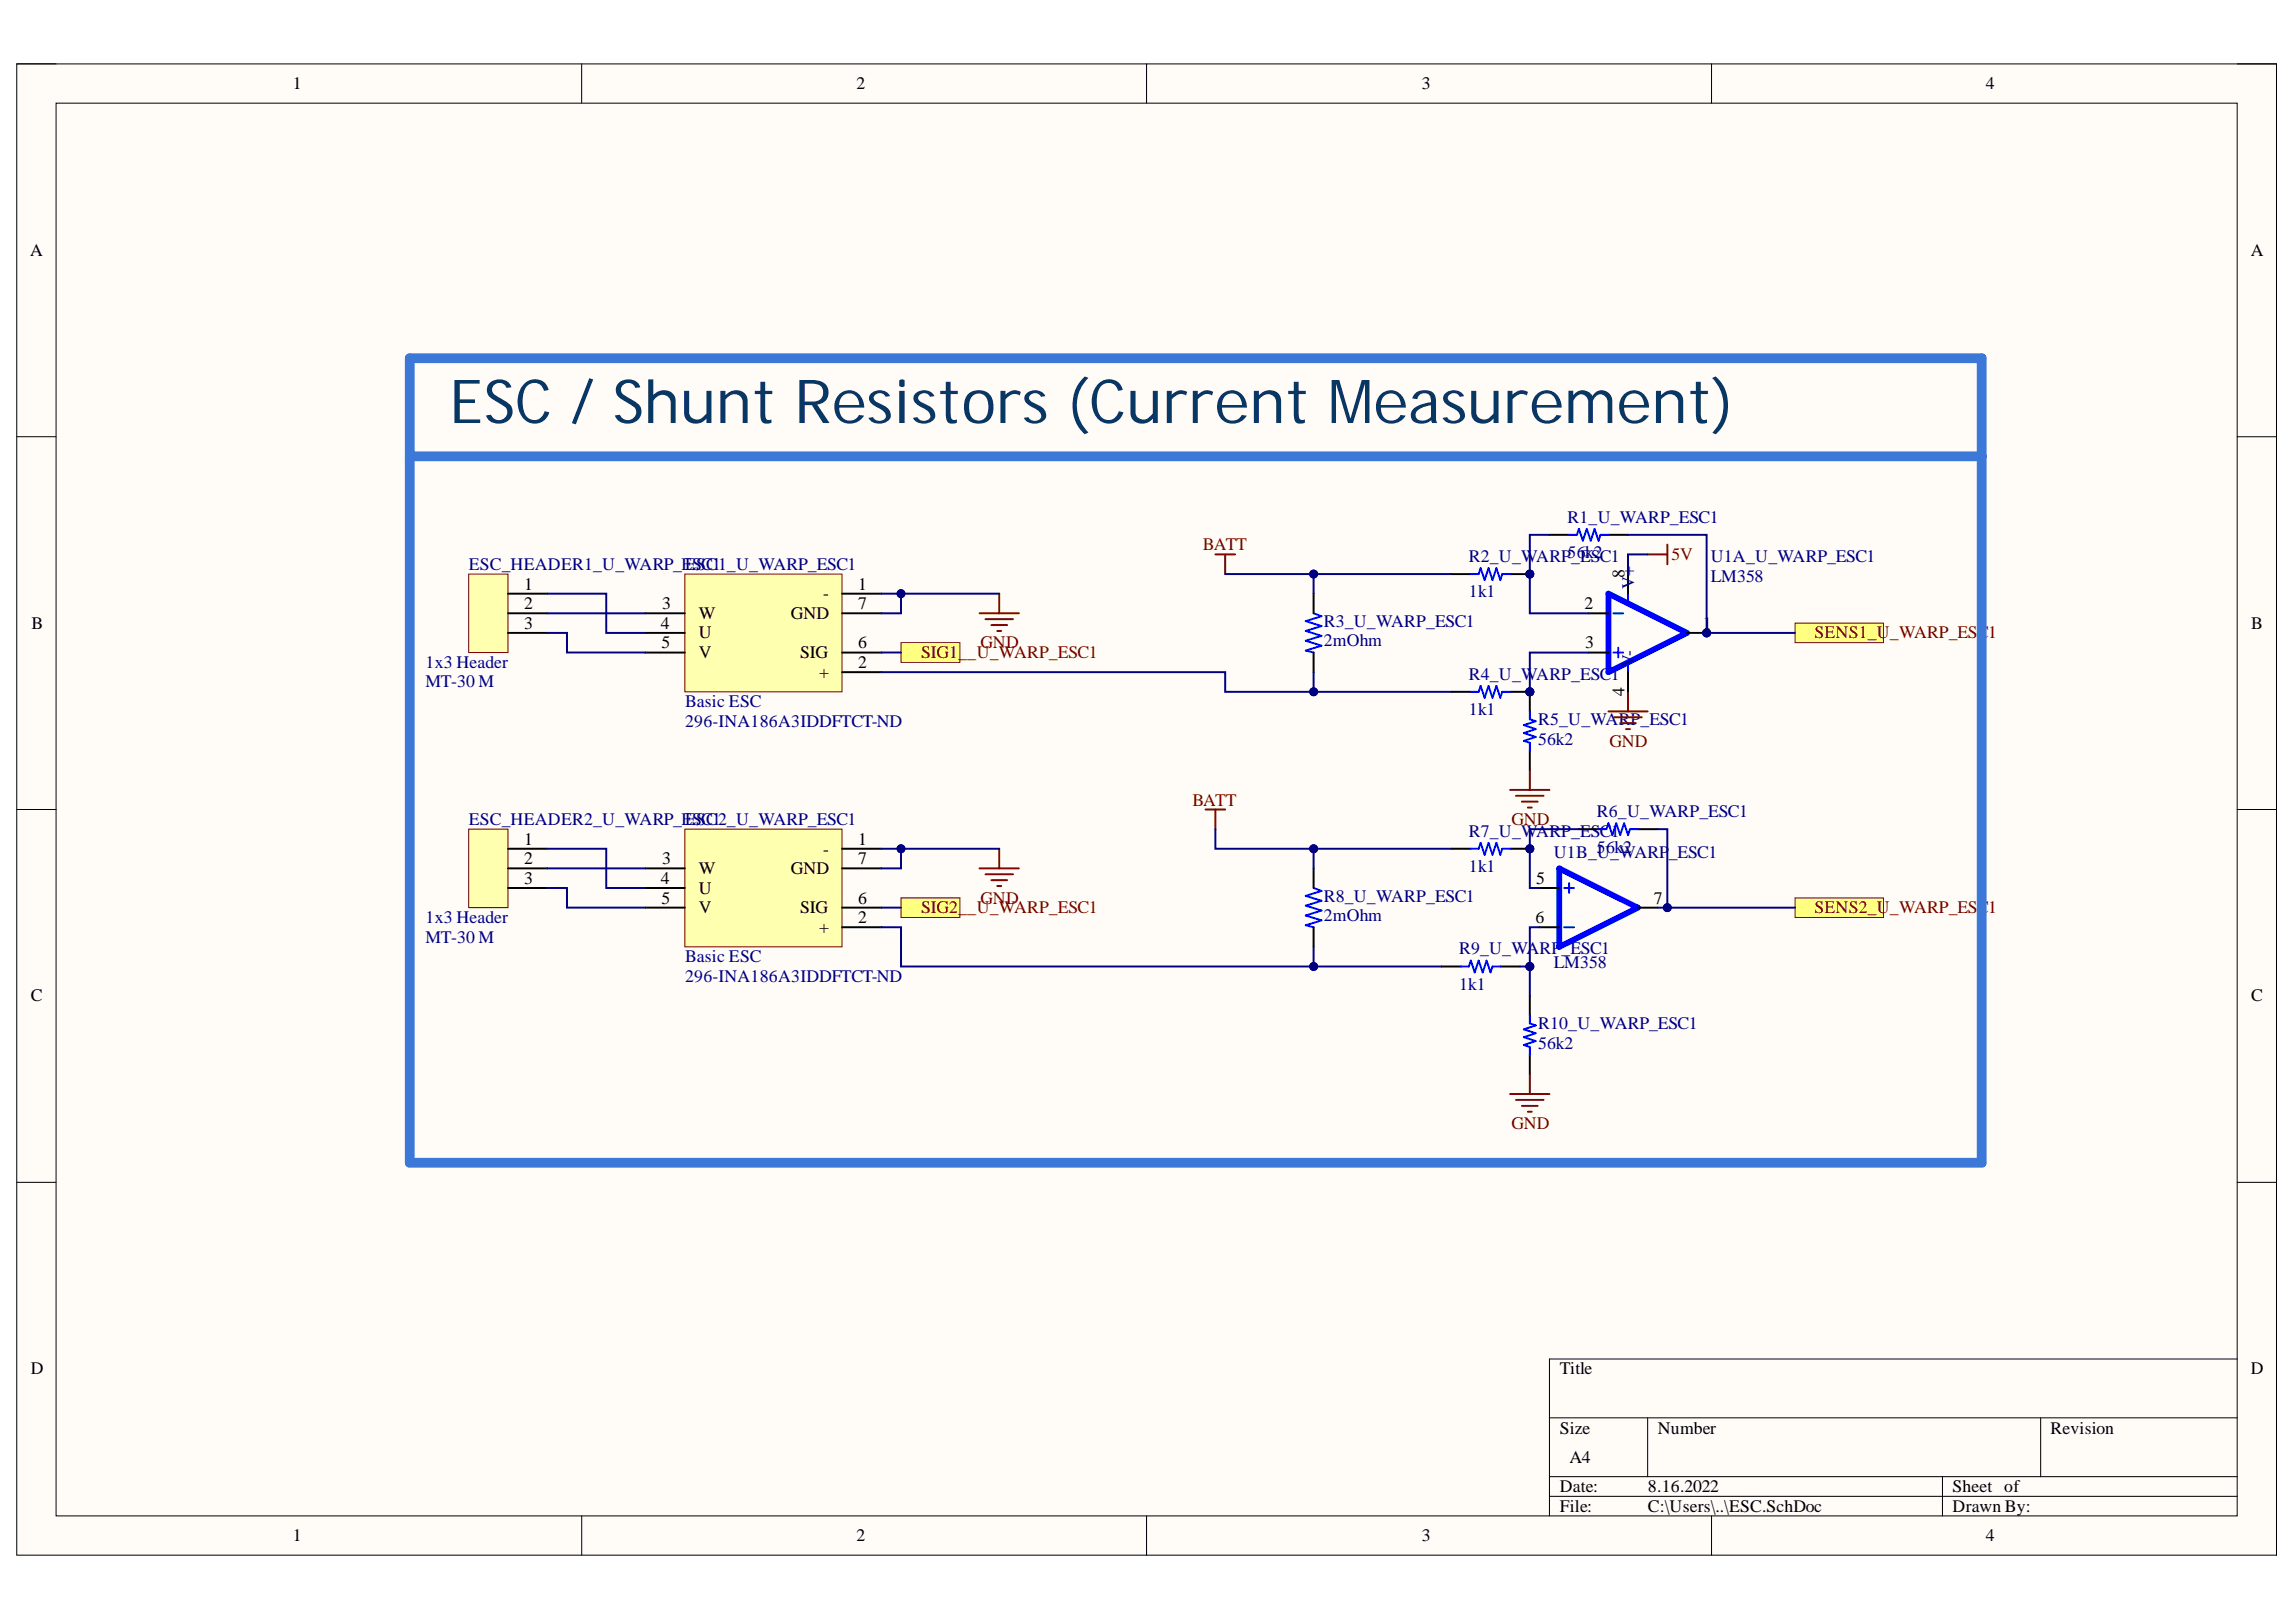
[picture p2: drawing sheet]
<svg xmlns="http://www.w3.org/2000/svg" width="297mm" height="210mm" viewBox="0 0 297 210" stroke-linecap="round" stroke-linejoin="round" font-family="sans-serif">
<defs><g id="words">
<text font-size="7.9" fill="#073763" x="58.1" y="54.7">ESC / Shunt Resistors (Current Measurement)</text>
<g font-size="2.3">
<text x="37.9" y="11.6">1</text>
<text x="110.8" y="11.6">2</text>
<text x="183.9" y="11.6">3</text>
<text x="256.9" y="11.6">4</text>
<text x="3.9" y="33.1">A</text>
<text x="291.2" y="33.1">A</text>
<text x="67.8" y="76.3">1</text>
<text x="106.5" y="77.6">-</text>
<text x="111" y="76.3">1</text>
<text x="210.2" y="74.8" transform="rotate(-90 210.2 74.8)">8</text>
<text x="4.1" y="81.4">B</text>
<text x="67.8" y="78.8">2</text>
<text x="67.8" y="81.4">3</text>
<text x="85.5" y="81.4">4</text>
<text x="85.6" y="83.9">5</text>
<text x="85.7" y="78.8">3</text>
<text x="90.4" y="80.1">W</text>
<text x="90.4" y="82.6">U</text>
<text x="102.3" y="80.1">GND</text>
<text x="111" y="83.9">6</text>
<text x="111" y="78.8">7</text>
<text x="205" y="78.8">2</text>
<text x="205.1" y="83.9">3</text>
<text x="220.3" y="81.4">1</text>
<text x="291.3" y="81.4">B</text>
<text x="90.4" y="85.2">V</text>
<text x="103.5" y="85.2">SIG</text>
<text x="106" y="87.7">+</text>
<text x="111" y="86.4">2</text>
<text x="210.2" y="90.1" transform="rotate(-90 210.2 90.1)">4</text>
<text x="67.8" y="109.3">1</text>
<text x="67.8" y="111.9">2</text>
<text x="85.7" y="111.9">3</text>
<text x="90.4" y="113.1">W</text>
<text x="102.3" y="113.1">GND</text>
<text x="106.5" y="110.6">-</text>
<text x="111" y="109.3">1</text>
<text x="111" y="111.9">7</text>
<text x="67.8" y="114.4">3</text>
<text x="85.5" y="114.4">4</text>
<text x="85.6" y="116.9">5</text>
<text x="90.4" y="115.7">U</text>
<text x="90.4" y="118.2">V</text>
<text x="103.5" y="118.2">SIG</text>
<text x="111" y="116.9">6</text>
<text x="111" y="119.5">2</text>
<text x="198.7" y="119.5">6</text>
<text x="198.7" y="114.4">5</text>
<text x="214" y="116.9">7</text>
<text x="106" y="120.7">+</text>
<text x="4" y="129.6">C</text>
<text x="291.3" y="129.6">C</text>
<text x="4" y="177.8">D</text>
<text x="201.8" y="177.8">Title</text>
<text x="291.2" y="177.8">D</text>
<text x="201.8" y="185.5">Size</text>
<text x="214.5" y="185.5">Number</text>
<text x="265.3" y="185.5">Revision</text>
<text x="203.1" y="189.3">A4</text>
<text x="201.8" y="193.1">Date:</text>
<text x="201.8" y="195.7">File:</text>
<text x="213.2" y="193.1">8.16.2022</text>
<text x="213.2" y="195.7">C:\Users\..\ESC.SchDoc</text>
<text x="252.6" y="193.1">Sheet of</text>
<text x="252.6" y="195.7">Drawn By:</text>
<text x="37.9" y="199.5">1</text>
<text x="110.8" y="199.5">2</text>
<text x="183.9" y="199.5">3</text>
<text x="256.9" y="199.5">4</text>
</g>
<g font-size="2.3" fill="#800000">
<text x="155.6" y="71.2">BATT</text>
<text x="216.2" y="72.5">5V</text>
<text x="126.9" y="83.9">GND</text>
<text x="234.8" y="82.6">SENS1_U_WARP_ESC1</text>
<text x="119.2" y="85.2">SIG1__U_WARP_ESC1</text>
<text x="208.2" y="96.6">GND</text>
<text x="154.3" y="104.3">BATT</text>
<text x="195.5" y="106.8">GND</text>
<text x="119.2" y="118.2">SIG2__U_WARP_ESC1</text>
<text x="126.9" y="116.9">GND</text>
<text x="234.8" y="118.2">SENS2_U_WARP_ESC1</text>
<text x="195.5" y="146.2">GND</text>
</g>
<g font-size="2.3" fill="#000080">
<text x="202.8" y="67.7">R1_U_WARP_ESC1</text>
<text x="60.6" y="73.8">ESC_HEADER1_U_WARP_EESSC1_U_WARP_ESC1</text>
<text x="90.7" y="73.8">C1</text>
<text x="190" y="72.7">R2_U_WARP_ESC1</text>
<text x="190" y="77.3">1k1</text>
<text x="202.8" y="72.2">56k2</text>
<text x="211.4" y="76.2" transform="rotate(-90 211.4 76.2)">V+</text>
<text x="221.3" y="72.7">U1A_U_WARP_ESC1</text>
<text x="221.3" y="75.3">LM358</text>
<text x="171.3" y="81.1">R3_U_WARP_ESC1</text>
<text x="171.3" y="83.6">2mOhm</text>
<text x="55.1" y="86.4">1x3 Header</text>
<text x="55.1" y="89">MT-30 M</text>
<text x="190" y="87.9">R4_U_WARP_ESC1</text>
<text x="211.4" y="86.3" transform="rotate(-90 211.4 86.3)">V-</text>
<text x="88.6" y="94.1">296-INA186A3IDDFTCT-ND</text>
<text x="88.6" y="91.5">Basic ESC</text>
<text x="190" y="92.6">1k1</text>
<text x="199" y="93.9">R5_U_WARP_ESC1</text>
<text x="199" y="96.4">56k2</text>
<text x="60.6" y="106.8">ESC_HEADER2_U_WARP_EESSC2_U_WARP_ESC1</text>
<text x="90.7" y="106.8">C1</text>
<text x="206.6" y="105.8">R6_U_WARP_ESC1</text>
<text x="190" y="108.3">R7_U_WARP_ESC1</text>
<text x="190" y="112.9">1k1</text>
<text x="201" y="111.1">U1B_U_WARP_ESC1</text>
<text x="206.6" y="110.3">56k2</text>
<text x="55.1" y="119.5">1x3 Header</text>
<text x="171.3" y="116.7">R8_U_WARP_ESC1</text>
<text x="171.3" y="119.2">2mOhm</text>
<text x="55.1" y="122">MT-30 M</text>
<text x="88.6" y="124.5">Basic ESC</text>
<text x="188.8" y="123.5">R9_U_WARP_ESC1</text>
<text x="201" y="125.3">LM358</text>
<text x="88.6" y="127.1">296-INA186A3IDDFTCT-ND</text>
<text x="188.8" y="128.1">1k1</text>
<text x="199" y="133.1">R10_U_WARP_ESC1</text>
<text x="199" y="135.8">56k2</text>
</g>
</g></defs>
<path d="M2.2 8.3h292.3v193h-292.3z" fill-rule="evenodd" fill="#fffcf8"/>
<path d="M2.2 8.3h292.3v193h-292.3z" fill="none" stroke="#000" stroke-width=".13"/>
<path d="M7.3 13.3h282.1v182.9h-282.1z" fill-rule="evenodd" fill="#fffcf8"/>
<g fill="none" stroke="#000" stroke-width=".13">
<path d="M2.2 8.3h5.1M7.3 13.3h282.1v182.9h-282.1zM75.3 8.3v5M148.3 8.3v5M221.4 8.3v5M289.4 8.3h5.1v5M2.2 56.5h5.1M289.4 56.5h5.1M2.2 104.8h5.1M289.4 104.8h5.1M2.2 153h5.1M289.4 153h5.1"/>
<path d="M289.4 175.9h-88.9v20.3M75.3 196.2v5.1M148.3 196.2v5.1M200.5 183.5h88.9M200.5 191.1h88.9M200.5 193.6h88.9M213.2 183.5v7.6M221.4 196.2v5.1M251.3 191.1v5.1M264 183.5v7.6M294.5 196.2v5.1"/>
</g>
<path d="M116.6 83.2h7.6v2.5h-7.6z" fill-rule="evenodd" fill="#ffff80"/>
<path d="M116.6 83.2h7.6v2.5h-7.6z" fill="none" stroke="#800000" stroke-width=".13"/>
<path d="M60.6 74.3h5.1v10.1h-5.1z" fill-rule="evenodd" fill="#ffffb0"/>
<path d="M60.6 74.3h5.1v10.1h-5.1z" fill="none" stroke="#800000" stroke-width=".13"/>
<path d="M65.7 76.8h5.1M65.7 79.4h5.1M65.7 81.9h5.1" fill="none" stroke="#000" stroke-width=".25"/>
<path d="M88.6 74.3h20.3v15.2h-20.3z" fill-rule="evenodd" fill="#ffffb0"/>
<path d="M88.6 74.3h20.3v15.2h-20.3z" fill="none" stroke="#800000" stroke-width=".13"/>
<path d="M83.5 79.4h5.1M108.9 76.8h5.1M108.9 79.4h5.1M200.5 69.2h2.5M208.1 69.2h2.5M83.5 84.4h5.1M83.5 81.9h5.1M108.9 84.4h5.1M108.9 87h5.1" fill="none" stroke="#000" stroke-width=".25"/>
<path d="M126.7 79.4h5.1M129.3 76.8v2.6M127.5 80.1h3.6M128.3 80.9h2M129 81.7h.5" fill="none" stroke="#800000" stroke-width=".25"/>
<path d="M203 69.2h1l.3-.7 .5 1.5 .5-1.5 .5 1.5 .5-1.5 .5 1.5 .3-.8h1" fill="none" stroke="#00f" stroke-width=".25"/>
<circle cx="197.9" cy="89.5" r=".51" fill="#000080"/>
<circle cx="197.9" cy="89.5" r=".51" fill="none" stroke="#000080" stroke-width=".13"/>
<path d="M195.4 89.5h2.5" fill="none" stroke="#000" stroke-width=".25"/>
<circle cx="197.9" cy="89.5" r=".51" fill="#000080"/>
<circle cx="197.9" cy="89.5" r=".51" fill="none" stroke="#000080" stroke-width=".13"/>
<path d="M187.7 89.5h2.6" fill="none" stroke="#000" stroke-width=".25"/>
<path d="M190.3 89.5h1l.3-.7 .5 1.5 .5-1.5 .5 1.5 .5-1.5 .5 1.5 .3-.8h1" fill="none" stroke="#00f" stroke-width=".25"/>
<circle cx="197.9" cy="74.3" r=".51" fill="#000080"/>
<circle cx="197.9" cy="74.3" r=".51" fill="none" stroke="#000080" stroke-width=".13"/>
<path d="M195.4 74.3h2.5" fill="none" stroke="#000" stroke-width=".25"/>
<circle cx="197.9" cy="74.3" r=".51" fill="#000080"/>
<circle cx="197.9" cy="74.3" r=".51" fill="none" stroke="#000080" stroke-width=".13"/>
<path d="M187.7 74.3h2.6" fill="none" stroke="#000" stroke-width=".25"/>
<path d="M190.3 74.3h1l.3-.8 .5 1.6 .5-1.6 .5 1.6 .5-1.6 .5 1.6 .3-.8h1" fill="none" stroke="#00f" stroke-width=".25"/>
<circle cx="197.9" cy="89.5" r=".51" fill="#000080"/>
<circle cx="197.9" cy="89.5" r=".51" fill="none" stroke="#000080" stroke-width=".13"/>
<path d="M197.9 89.5v2.6" fill="none" stroke="#000" stroke-width=".25"/>
<circle cx="197.9" cy="89.5" r=".51" fill="#000080"/>
<circle cx="197.9" cy="89.5" r=".51" fill="none" stroke="#000080" stroke-width=".13"/>
<path d="M197.9 97.1v2.6" fill="none" stroke="#000" stroke-width=".25"/>
<path d="M197.9 92.1v1l.8 .2-1.6 .5 1.6 .6-1.6 .5 1.6 .5-1.6 .5 .8 .2v1" fill="none" stroke="#00f" stroke-width=".25"/>
<path d="M213.2 71.7h2.5M215.7 70.5v2.5M197.9 99.7v2.5M208.1 92.1h5.1M208.8 92.8h3.6M209.6 93.6h2M210.4 94.4h.5M210.6 89.5v2.6M195.4 102.2h5.1M196.1 103h3.6M196.9 103.7h2M197.7 104.5h.5" fill="none" stroke="#800000" stroke-width=".25"/>
<circle cx="197.9" cy="109.8" r=".51" fill="#000080"/>
<circle cx="197.9" cy="109.8" r=".51" fill="none" stroke="#000080" stroke-width=".13"/>
<path d="M195.4 109.8h2.5" fill="none" stroke="#000" stroke-width=".25"/>
<circle cx="197.9" cy="109.8" r=".51" fill="#000080"/>
<circle cx="197.9" cy="109.8" r=".51" fill="none" stroke="#000080" stroke-width=".13"/>
<path d="M187.7 109.8h2.6M204.3 107.3h2.5M211.9 107.3h2.5M186.5 125.1h2.5M194.1 125.1h2.5M197.9 128.9v2.5M197.9 136.5v2.5" fill="none" stroke="#000" stroke-width=".25"/>
<path d="M190.3 109.8h1l.3-.7 .5 1.5 .5-1.5 .5 1.5 .5-1.5 .5 1.5 .3-.8h1M206.8 107.3h1l.3-.8 .5 1.6 .5-1.6 .5 1.6 .5-1.6 .5 1.6 .3-.8h1M189 125.1h1l.3-.8 .5 1.5 .5-1.5 .5 1.5 .5-1.5 .5 1.5 .3-.7h1M197.9 131.4v1l.8 .3-1.6 .5 1.6 .5-1.6 .5 1.6 .5-1.6 .5 .8 .3v1" fill="none" stroke="#00f" stroke-width=".25"/>
<path d="M197.9 139v2.6M195.4 141.6h5.1M196.1 142.3h3.6M196.9 143.1h2M197.7 143.9h.5" fill="none" stroke="#800000" stroke-width=".25"/>
<path d="M232.2 80.6h11.5v2.6h-11.5z" fill-rule="evenodd" fill="#ffff80"/>
<path d="M232.2 80.6h11.5v2.6h-11.5z" fill="none" stroke="#800000" stroke-width=".13"/>
<path d="M232.2 116.2h11.5v2.5h-11.5z" fill-rule="evenodd" fill="#ffff80"/>
<path d="M232.2 116.2h11.5v2.5h-11.5z" fill="none" stroke="#800000" stroke-width=".13"/>
<circle cx="220.8" cy="81.9" r=".51" fill="#000080"/>
<circle cx="220.8" cy="81.9" r=".51" fill="none" stroke="#000080" stroke-width=".13"/>
<path d="M208.7 79.4h1.3M210.6 76.8v1.2M208.7 84.5h1.3M209.4 83.8v1.3M210.6 85.8v1.2" fill="none" stroke="#00f" stroke-width=".25"/>
<path d="M208.1 76.8l10.1 5.1-10.1 5.1z" fill="none" stroke="#00f" stroke-width=".76"/>
<path d="M205.5 79.4h2.6M210.6 74.3v2.5M205.5 84.5h2.6M210.6 87v2.5M218.2 81.9h2.6" fill="none" stroke="#000" stroke-width=".25"/>
<circle cx="220.8" cy="81.9" r=".51" fill="#000080"/>
<circle cx="220.8" cy="81.9" r=".51" fill="none" stroke="#000080" stroke-width=".13"/>
<path d="M202.4 114.9h1.2M202.4 120h1.2M203 114.3v1.2" fill="none" stroke="#00f" stroke-width=".25"/>
<path d="M201.7 112.4l10.2 5.1-10.2 5z" fill="none" stroke="#00f" stroke-width=".76"/>
<path d="M199.2 114.9h2.5M199.2 120h2.5M211.9 117.5h2.5" fill="none" stroke="#000" stroke-width=".25"/>
<path d="M116.6 116.2h7.6v2.5h-7.6z" fill-rule="evenodd" fill="#ffff80"/>
<path d="M116.6 116.2h7.6v2.5h-7.6z" fill="none" stroke="#800000" stroke-width=".13"/>
<path d="M88.6 107.3h20.3v15.2h-20.3z" fill-rule="evenodd" fill="#ffffb0"/>
<path d="M88.6 107.3h20.3v15.2h-20.3z" fill="none" stroke="#800000" stroke-width=".13"/>
<path d="M83.5 117.5h5.1M83.5 112.4h5.1M83.5 114.9h5.1M108.9 109.8h5.1M108.9 117.5h5.1M108.9 112.4h5.1M108.9 120h5.1" fill="none" stroke="#000" stroke-width=".25"/>
<path d="M157.2 71.7h2.6M158.5 71.7v2.6M126.7 112.4h5.1M127.5 113.1h3.6M128.3 113.9h2M129 114.7h.5M129.3 109.8v2.6M156 104.8h2.5M157.2 104.8v2.5" fill="none" stroke="#800000" stroke-width=".25"/>
<path d="M60.6 107.3h5.1v10.2h-5.1z" fill-rule="evenodd" fill="#ffffb0"/>
<path d="M60.6 107.3h5.1v10.2h-5.1z" fill="none" stroke="#800000" stroke-width=".13"/>
<path d="M169.9 76.8v2.6M169.9 84.4v2.6M65.7 109.8h5.1M65.7 112.4h5.1M65.7 114.9h5.1M169.9 112.4v2.5M169.9 120v2.5" fill="none" stroke="#000" stroke-width=".25"/>
<path d="M53 46.4h203.4v104.1h-203.4zM53 59.1h203.4" fill="none" stroke="#3c78d8" stroke-width="1.3"/>
<path d="M169.9 79.4l1.1 .3-2.1 .7 2.1 .6-2.1 .7 2.1 .6-2.1 .6 2.1 .7-2.1 .6 1 .2M169.9 114.9l1.1 .4-2.1 .6 2.1 .7-2.1 .6 2.1 .6-2.1 .7 2.1 .6-2.1 .6 1 .3" fill="none" stroke="#00f" stroke-width=".25"/>
<path d="M116.6 76.8v2.6h-2.6" fill="none" stroke="#000080" stroke-width=".25"/>
<circle cx="116.6" cy="76.8" r=".51" fill="#000080"/>
<circle cx="116.6" cy="76.8" r=".51" fill="none" stroke="#000080" stroke-width=".13"/>
<path d="M70.8 76.8h7.6v5.1h5.1M70.8 79.4h12.7M70.8 81.9h2.5v2.5h10.2M114 84.4h2.6M205.5 84.5h-7.6v5" fill="none" stroke="#000080" stroke-width=".25"/>
<circle cx="197.9" cy="89.5" r=".51" fill="#000080"/>
<circle cx="197.9" cy="89.5" r=".51" fill="none" stroke="#000080" stroke-width=".13"/>
<path d="M213.2 71.7h-2.6v2.6M214.4 107.3h1.3v10.2h-1.3" fill="none" stroke="#000080" stroke-width=".25"/>
<circle cx="215.7" cy="117.5" r=".51" fill="#000080"/>
<circle cx="215.7" cy="117.5" r=".51" fill="none" stroke="#000080" stroke-width=".13"/>
<path d="M210.6 69.2h10.2v12.7h11.4" fill="none" stroke="#000080" stroke-width=".25"/>
<circle cx="220.8" cy="81.9" r=".51" fill="#000080"/>
<circle cx="220.8" cy="81.9" r=".51" fill="none" stroke="#000080" stroke-width=".13"/>
<path d="M215.7 117.5h16.5" fill="none" stroke="#000080" stroke-width=".25"/>
<circle cx="215.7" cy="117.5" r=".51" fill="#000080"/>
<circle cx="215.7" cy="117.5" r=".51" fill="none" stroke="#000080" stroke-width=".13"/>
<path d="M158.5 74.3h29.2" fill="none" stroke="#000080" stroke-width=".25"/>
<circle cx="169.9" cy="74.3" r=".51" fill="#000080"/>
<circle cx="169.9" cy="74.3" r=".51" fill="none" stroke="#000080" stroke-width=".13"/>
<path d="M200.5 69.2h-2.6v10.2h7.6" fill="none" stroke="#000080" stroke-width=".25"/>
<circle cx="197.9" cy="74.3" r=".51" fill="#000080"/>
<circle cx="197.9" cy="74.3" r=".51" fill="none" stroke="#000080" stroke-width=".13"/>
<path d="M204.3 107.3h-6.4v7.6h1.3" fill="none" stroke="#000080" stroke-width=".25"/>
<circle cx="197.9" cy="109.8" r=".51" fill="#000080"/>
<circle cx="197.9" cy="109.8" r=".51" fill="none" stroke="#000080" stroke-width=".13"/>
<path d="M114 87h44.5v2.5h29.2M70.8 109.8h7.6v5.1h5.1M70.8 114.9h2.5v2.6h10.2M70.8 112.4h12.7M114 117.5h2.6" fill="none" stroke="#000080" stroke-width=".25"/>
<circle cx="169.9" cy="89.5" r=".51" fill="#000080"/>
<circle cx="169.9" cy="89.5" r=".51" fill="none" stroke="#000080" stroke-width=".13"/>
<path d="M116.6 109.8v2.6h-2.6" fill="none" stroke="#000080" stroke-width=".25"/>
<circle cx="116.6" cy="109.8" r=".51" fill="#000080"/>
<circle cx="116.6" cy="109.8" r=".51" fill="none" stroke="#000080" stroke-width=".13"/>
<path d="M114 109.8h15.3" fill="none" stroke="#000080" stroke-width=".25"/>
<circle cx="116.6" cy="109.8" r=".51" fill="#000080"/>
<circle cx="116.6" cy="109.8" r=".51" fill="none" stroke="#000080" stroke-width=".13"/>
<path d="M114 76.8h15.3" fill="none" stroke="#000080" stroke-width=".25"/>
<circle cx="116.6" cy="76.8" r=".51" fill="#000080"/>
<circle cx="116.6" cy="76.8" r=".51" fill="none" stroke="#000080" stroke-width=".13"/>
<path d="M169.9 74.3v2.5" fill="none" stroke="#000080" stroke-width=".25"/>
<circle cx="169.9" cy="74.3" r=".51" fill="#000080"/>
<circle cx="169.9" cy="74.3" r=".51" fill="none" stroke="#000080" stroke-width=".13"/>
<path d="M169.9 87v2.5" fill="none" stroke="#000080" stroke-width=".25"/>
<circle cx="169.9" cy="89.5" r=".51" fill="#000080"/>
<circle cx="169.9" cy="89.5" r=".51" fill="none" stroke="#000080" stroke-width=".13"/>
<path d="M169.9 109.8v2.6" fill="none" stroke="#000080" stroke-width=".25"/>
<circle cx="169.9" cy="109.8" r=".51" fill="#000080"/>
<circle cx="169.9" cy="109.8" r=".51" fill="none" stroke="#000080" stroke-width=".13"/>
<path d="M157.2 107.3v2.5h30.5" fill="none" stroke="#000080" stroke-width=".25"/>
<circle cx="169.9" cy="109.8" r=".51" fill="#000080"/>
<circle cx="169.9" cy="109.8" r=".51" fill="none" stroke="#000080" stroke-width=".13"/>
<path d="M114 120h2.6v5.1h69.9" fill="none" stroke="#000080" stroke-width=".25"/>
<circle cx="169.9" cy="125.1" r=".51" fill="#000080"/>
<circle cx="169.9" cy="125.1" r=".51" fill="none" stroke="#000080" stroke-width=".13"/>
<path d="M169.9 122.5v2.6" fill="none" stroke="#000080" stroke-width=".25"/>
<circle cx="169.9" cy="125.1" r=".51" fill="#000080"/>
<circle cx="169.9" cy="125.1" r=".51" fill="none" stroke="#000080" stroke-width=".13"/>
<path d="M197.9 125.1v3.8" fill="none" stroke="#000080" stroke-width=".25"/>
<circle cx="197.9" cy="125.1" r=".51" fill="#000080"/>
<circle cx="197.9" cy="125.1" r=".51" fill="none" stroke="#000080" stroke-width=".13"/>
<path d="M199.2 120h-1.3v5.1" fill="none" stroke="#000080" stroke-width=".25"/>
<circle cx="197.9" cy="125.1" r=".51" fill="#000080"/>
<circle cx="197.9" cy="125.1" r=".51" fill="none" stroke="#000080" stroke-width=".13"/>
<path d="M196.6 125.1h1.3" fill="none" stroke="#000080" stroke-width=".25"/>
<circle cx="197.9" cy="125.1" r=".51" fill="#000080"/>
<circle cx="197.9" cy="125.1" r=".51" fill="none" stroke="#000080" stroke-width=".13"/>
<use href="#words"/>
</svg>
